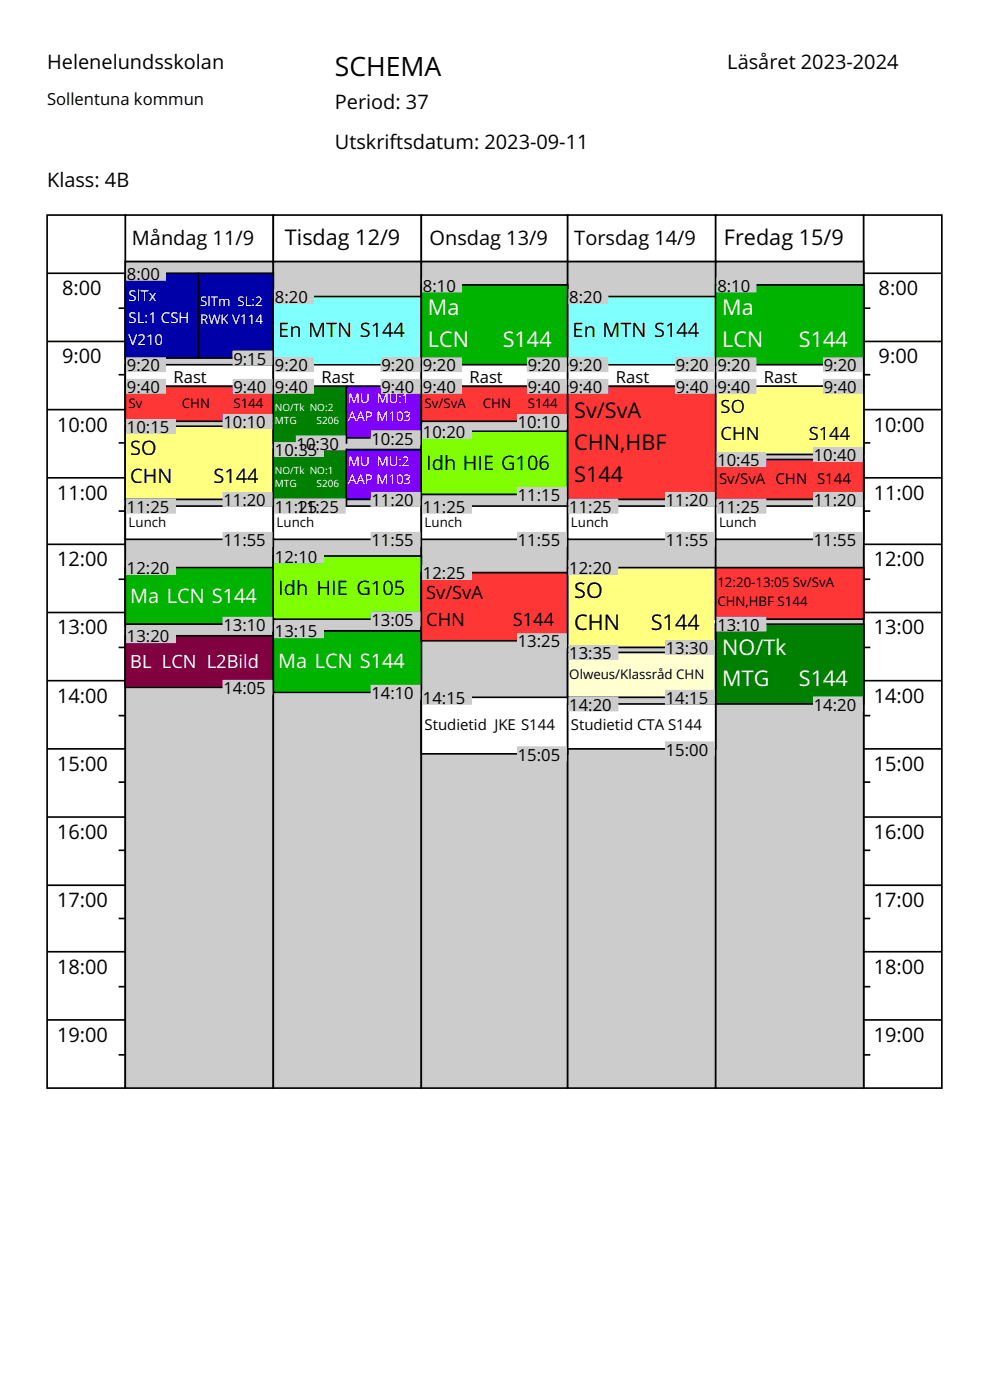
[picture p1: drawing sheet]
<svg xmlns="http://www.w3.org/2000/svg" width="210mm" height="297mm" viewBox="0 0 210 297" stroke-linecap="round" stroke-linejoin="round" font-family="sans-serif">
<defs><g id="words">
<text font-size="5.6" x="71" y="16.2">SCHEMA</text>
<g font-size="4.6">
<text x="60.4" y="52.1">Tisdag 12/9</text>
<text x="153.6" y="52.1">Fredag 15/9</text>
<text x="121.8" y="88.8">Sv/SvA</text>
<text x="121.8" y="95.5">CHN,HBF</text>
<text x="121.8" y="102.2">S144</text>
<text x="121.8" y="126.9">SO</text>
<text x="121.8" y="133.6">CHN</text>
<text x="138.1" y="133.6">S144</text>
</g>
<g font-size="4.6" fill="#fff">
<text x="90.8" y="66.9">Ma</text>
<text x="153.2" y="66.9">Ma</text>
<text x="90.8" y="73.6">LCN</text>
<text x="106.7" y="73.6">S144</text>
<text x="153.2" y="73.6">LCN</text>
<text x="169.4" y="73.6">S144</text>
<text x="153.2" y="138.9">NO/Tk</text>
<text x="153.2" y="145.6">MTG</text>
<text x="169.4" y="145.6">S144</text>
</g>
<g font-size="4.2">
<text x="10" y="14.7">Helenelundsskolan</text>
<text x="154.3" y="14.7">Läsåret 2023-2024</text>
<text x="71" y="23.1">Period: 37</text>
<text x="71" y="31.6">Utskriftsdatum: 2023-09-11</text>
<text x="10" y="39.7">Klass: 4B</text>
<text x="28" y="52">Måndag 11/9</text>
<text x="91.1" y="52">Onsdag 13/9</text>
<text x="121.8" y="52">Torsdag 14/9</text>
<text x="13.2" y="62.6">8:00</text>
<text x="186.4" y="62.6">8:00</text>
<text x="59" y="71.4">En MTN S144</text>
<text x="121.5" y="71.4">En MTN S144</text>
<text x="13.2" y="77.1">9:00</text>
<text x="186.4" y="77.1">9:00</text>
<text x="12.1" y="91.6">10:00</text>
<text x="185.3" y="91.6">10:00</text>
<text x="27.6" y="96.5">SO</text>
<text x="90.4" y="99.7">Idh HIE G106</text>
<text x="12.1" y="106">11:00</text>
<text x="27.6" y="102.5">CHN</text>
<text x="45.3" y="102.5">S144</text>
<text x="185.3" y="106">11:00</text>
<text x="12.1" y="120.1">12:00</text>
<text x="185.3" y="120.1">12:00</text>
<text x="59" y="126.1">Idh HIE G105</text>
<text x="12.1" y="134.6">13:00</text>
<text x="185.3" y="134.6">13:00</text>
<text x="12.1" y="149.1">14:00</text>
<text x="185.3" y="149.1">14:00</text>
<text x="12.1" y="163.5">15:00</text>
<text x="185.3" y="163.5">15:00</text>
<text x="12.1" y="178">16:00</text>
<text x="185.3" y="178">16:00</text>
<text x="12.1" y="192.5">17:00</text>
<text x="185.3" y="192.5">17:00</text>
<text x="12.1" y="206.6">18:00</text>
<text x="185.3" y="206.6">18:00</text>
<text x="12.1" y="221">19:00</text>
<text x="185.3" y="221">19:00</text>
</g>
<g font-size="4.2" fill="#fff">
<text x="27.6" y="127.9">Ma LCN S144</text>
<text x="59" y="141.7">Ma LCN S144</text>
</g>
<g font-size="3.9">
<text x="152.9" y="87.6">SO</text>
<text x="152.9" y="93.3">CHN</text>
<text x="171.6" y="93.3">S144</text>
<text x="90.4" y="127.2">Sv/SvA</text>
<text x="90.4" y="132.8">CHN</text>
<text x="108.8" y="132.8">S144</text>
</g>
<text font-size="3.9" fill="#fff" x="27.6" y="141.6">BL LCN L2Bild</text>
<g font-size="3.5">
<text x="10" y="22.3">Sollentuna kommun</text>
<text x="26.9" y="59.4">8:00</text>
<text x="58.3" y="64.3">8:20</text>
<text x="89.7" y="61.9">8:10</text>
<text x="120.8" y="64.3">8:20</text>
<text x="152.2" y="61.9">8:10</text>
<text x="49.5" y="77.4">9:15</text>
<text x="26.9" y="78.8">9:20</text>
<text x="26.9" y="83.4">9:40</text>
<text x="36.8" y="81.3">Rast</text>
<text x="49.5" y="83.4">9:40</text>
<text x="58.3" y="78.8">9:20</text>
<text x="58.3" y="83.4">9:40</text>
<text x="68.2" y="81.3">Rast</text>
<text x="80.9" y="78.8">9:20</text>
<text x="80.9" y="83.4">9:40</text>
<text x="89.7" y="78.8">9:20</text>
<text x="89.7" y="83.4">9:40</text>
<text x="99.6" y="81.3">Rast</text>
<text x="111.9" y="78.8">9:20</text>
<text x="111.9" y="83.4">9:40</text>
<text x="120.8" y="78.8">9:20</text>
<text x="120.8" y="83.4">9:40</text>
<text x="130.6" y="81.3">Rast</text>
<text x="143.3" y="78.8">9:20</text>
<text x="143.3" y="83.4">9:40</text>
<text x="152.2" y="78.8">9:20</text>
<text x="152.2" y="83.4">9:40</text>
<text x="162" y="81.3">Rast</text>
<text x="174.7" y="78.8">9:20</text>
<text x="174.7" y="83.4">9:40</text>
<text x="26.9" y="91.8">10:15</text>
<text x="47.4" y="90.8">10:10</text>
<text x="62.9" y="95.4">10:30</text>
<text x="78.8" y="94.3">10:25</text>
<text x="89.7" y="92.9">10:20</text>
<text x="109.8" y="90.8">10:10</text>
<text x="58.3" y="96.8">10:35</text>
<text x="152.2" y="98.9">10:45</text>
<text x="172.6" y="97.8">10:40</text>
<text x="47.4" y="107.4">11:20</text>
<text x="78.8" y="107.4">11:20</text>
<text x="109.8" y="106.3">11:15</text>
<text x="141.2" y="107.4">11:20</text>
<text x="172.6" y="107.4">11:20</text>
<text x="26.9" y="108.8">11:25</text>
<text x="58.3" y="108.8">11:25</text>
<text x="62.9" y="108.8">11:25</text>
<text x="89.7" y="108.8">11:25</text>
<text x="120.8" y="108.8">11:25</text>
<text x="152.2" y="108.8">11:25</text>
<text x="47.4" y="115.8">11:55</text>
<text x="58.3" y="119.4">12:10</text>
<text x="78.8" y="115.8">11:55</text>
<text x="109.8" y="115.8">11:55</text>
<text x="141.2" y="115.8">11:55</text>
<text x="172.6" y="115.8">11:55</text>
<text x="26.9" y="121.8">12:20</text>
<text x="89.7" y="122.9">12:25</text>
<text x="120.8" y="121.8">12:20</text>
<text x="26.9" y="136.3">13:20</text>
<text x="47.4" y="133.8">13:10</text>
<text x="58.3" y="135.2">13:15</text>
<text x="78.8" y="132.8">13:05</text>
<text x="109.8" y="137.3">13:25</text>
<text x="152.2" y="133.8">13:10</text>
<text x="120.8" y="139.8">13:35</text>
<text x="141.2" y="138.8">13:30</text>
<text x="47.4" y="147.2">14:05</text>
<text x="78.8" y="148.3">14:10</text>
<text x="89.7" y="149.3">14:15</text>
<text x="141.2" y="149.3">14:15</text>
<text x="120.8" y="150.8">14:20</text>
<text x="172.6" y="150.8">14:20</text>
<text x="109.8" y="161.3">15:05</text>
<text x="141.2" y="160.3">15:00</text>
</g>
<g font-size="3.2" fill="#fff">
<text x="27.3" y="63.9">SlTx</text>
<text x="27.3" y="68.5">SL:1 CSH</text>
<text x="27.3" y="73.1">V210</text>
</g>
<g font-size="3.2">
<text x="152.5" y="102.7">Sv/SvA CHN S144</text>
<text x="90.1" y="155">Studietid JKE S144</text>
<text x="121.1" y="155">Studietid CTA S144</text>
</g>
<g font-size="2.8" fill="#fff">
<text x="42.4" y="65">SlTm SL:2</text>
<text x="42.4" y="68.8">RWK V114</text>
<text x="73.8" y="85.4">MU MU:1</text>
<text x="73.8" y="89.3">AAP M103</text>
<text x="73.8" y="98.8">MU MU:2</text>
<text x="73.8" y="102.7">AAP M103</text>
</g>
<g font-size="2.8">
<text x="27.3" y="86.5">Sv</text>
<text x="38.6" y="86.5">CHN</text>
<text x="49.5" y="86.5">S144</text>
<text x="90.1" y="86.5">Sv/SvA</text>
<text x="102.4" y="86.5">CHN</text>
<text x="111.9" y="86.5">S144</text>
<text x="27.3" y="111.9">Lunch</text>
<text x="58.7" y="111.9">Lunch</text>
<text x="90.1" y="111.9">Lunch</text>
<text x="121.1" y="111.9">Lunch</text>
<text x="152.5" y="111.9">Lunch</text>
<text x="152.2" y="124.6">12:20-13:05 Sv/SvA</text>
<text x="152.2" y="128.5">CHN,HBF S144</text>
<text x="120.8" y="144">Olweus/Klassråd CHN</text>
</g>
<g font-size="2.1" fill="#fff">
<text x="58.3" y="87.1">NO/Tk NO:2</text>
<text x="58.3" y="89.9">MTG</text>
<text x="67.1" y="89.9">S206</text>
<text x="58.3" y="100.5">NO/Tk NO:1</text>
<text x="58.3" y="103.3">MTG</text>
<text x="67.1" y="103.3">S206</text>
</g>
</g></defs>
<g fill="#fff" stroke="#fff" stroke-width=".35">
<path d="M10 10h189.8v35.6h-189.8z"/>
<path d="M10 231.2h189.8v55.4h-189.8z"/>
</g>
<g fill="#fff" stroke="#000" stroke-width=".35">
<path d="M26.6 45.6h31.4v9.9h-31.4z"/>
<path d="M58 45.6h31.4v9.9h-31.4z"/>
<path d="M89.4 45.6h31v9.9h-31z"/>
<path d="M120.4 45.6h31.4v9.9h-31.4z"/>
<path d="M151.8 45.6h31.4v9.9h-31.4z"/>
<path d="M10 45.6h16.6v185.2h-16.6z"/>
</g>
<g fill="#ccc" stroke="#000" stroke-width=".35">
<path d="M26.6 55.5h31.4v175.3h-31.4z"/>
<path d="M58 55.5h31.4v175.3h-31.4z"/>
<path d="M89.4 55.5h31v175.3h-31z"/>
<path d="M120.4 55.5h31.4v175.3h-31.4z"/>
</g>
<path d="M183.2 45.6h16.6v185.2h-16.6z" fill="#fff" stroke="#000" stroke-width=".35"/>
<path d="M151.8 55.5h31.4v175.3h-31.4z" fill="#ccc" stroke="#000" stroke-width=".35"/>
<path d="M26.6 58h15.5v18h-15.5z" fill="#0000a8" stroke="#000" stroke-width=".35"/>
<path d="M26.6 77.4h31.4v4.6h-31.4z" fill="#fff" stroke="#000" stroke-width=".35"/>
<path d="M26.6 82h31.4v7.4h-31.4z" fill="#ff3636" stroke="#000" stroke-width=".35"/>
<path d="M26.6 90.4h31.4v15.5h-31.4z" fill="#ffff80" stroke="#000" stroke-width=".35"/>
<path d="M26.6 107.4h31.4v7h-31.4z" fill="#fff" stroke="#000" stroke-width=".35"/>
<path d="M26.6 120.4h31.4v12h-31.4z" fill="#00b300" stroke="#000" stroke-width=".35"/>
<path d="M26.6 134.9h31.4v10.9h-31.4z" fill="#800040" stroke="#000" stroke-width=".35"/>
<path d="M42.1 58h15.9v18h-15.9z" fill="#0000a8" stroke="#000" stroke-width=".35"/>
<path d="M58 62.9h31.4v14.5h-31.4z" fill="#80ffff" stroke="#000" stroke-width=".35"/>
<path d="M58 77.4h31.4v4.6h-31.4z" fill="#fff" stroke="#000" stroke-width=".35"/>
<g fill="#008000" stroke="#000" stroke-width=".35">
<path d="M58 82h15.5v12h-15.5z"/>
<path d="M58 95.4h15.5v12h-15.5z"/>
</g>
<path d="M58 107.4h31.4v7h-31.4z" fill="#fff" stroke="#000" stroke-width=".35"/>
<path d="M58 117.9h31.4v13.4h-31.4z" fill="#80ff00" stroke="#000" stroke-width=".35"/>
<path d="M58 133.8h31.4v13.1h-31.4z" fill="#00b300" stroke="#000" stroke-width=".35"/>
<g fill="#8000ff" stroke="#000" stroke-width=".35">
<path d="M73.5 82h15.9v10.9h-15.9z"/>
<path d="M73.5 95.4h15.9v10.5h-15.9z"/>
</g>
<path d="M89.4 60.4h31v17h-31z" fill="#00b300" stroke="#000" stroke-width=".35"/>
<path d="M89.4 77.4h31v4.6h-31z" fill="#fff" stroke="#000" stroke-width=".35"/>
<path d="M89.4 82h31v7.4h-31z" fill="#ff3636" stroke="#000" stroke-width=".35"/>
<path d="M89.4 91.5h31v13.4h-31z" fill="#80ff00" stroke="#000" stroke-width=".35"/>
<path d="M89.4 107.4h31v7h-31z" fill="#fff" stroke="#000" stroke-width=".35"/>
<path d="M89.4 121.5h31v14.4h-31z" fill="#ff3636" stroke="#000" stroke-width=".35"/>
<path d="M89.4 147.9h31v12h-31z" fill="#fff" stroke="#000" stroke-width=".35"/>
<path d="M120.4 62.9h31.4v14.5h-31.4z" fill="#80ffff" stroke="#000" stroke-width=".35"/>
<path d="M120.4 77.4h31.4v4.6h-31.4z" fill="#fff" stroke="#000" stroke-width=".35"/>
<path d="M120.4 82h31.4v23.9h-31.4z" fill="#ff3636" stroke="#000" stroke-width=".35"/>
<path d="M120.4 107.4h31.4v7h-31.4z" fill="#fff" stroke="#000" stroke-width=".35"/>
<path d="M120.4 120.4h31.4v16.9h-31.4z" fill="#ffff80" stroke="#000" stroke-width=".35"/>
<path d="M120.4 138.4h31.4v9.5h-31.4z" fill="#ffffcf" stroke="#000" stroke-width=".35"/>
<path d="M120.4 149.3h31.4v9.6h-31.4z" fill="#fff" stroke="#000" stroke-width=".35"/>
<path d="M151.8 60.4h31.4v17h-31.4z" fill="#00b300" stroke="#000" stroke-width=".35"/>
<path d="M151.8 77.4h31.4v4.6h-31.4z" fill="#fff" stroke="#000" stroke-width=".35"/>
<path d="M151.8 82h31.4v14.4h-31.4z" fill="#ffff80" stroke="#000" stroke-width=".35"/>
<path d="M151.8 97.5h31.4v8.4h-31.4z" fill="#ff3636" stroke="#000" stroke-width=".35"/>
<path d="M151.8 107.4h31.4v7h-31.4z" fill="#fff" stroke="#000" stroke-width=".35"/>
<path d="M151.8 120.4h31.4v10.9h-31.4z" fill="#ff3636" stroke="#000" stroke-width=".35"/>
<path d="M151.8 132.4h31.4v16.9h-31.4z" fill="#008000" stroke="#000" stroke-width=".35"/>
<g fill="#ccc" stroke="#ccc" stroke-width=".35">
<path d="M26.9 56.6h8.1v2.8h-8.1z"/>
<path d="M49.5 74.6h8.1v2.8h-8.1z"/>
<path d="M26.9 76h8.1v2.8h-8.1z"/>
<path d="M49.5 80.5h8.1v2.9h-8.1z"/>
<path d="M26.9 80.5h8.1v2.9h-8.1z"/>
<path d="M47.4 88h10.2v2.8h-10.2z"/>
<path d="M26.9 89h10.3v2.8h-10.3z"/>
<path d="M47.4 104.5h10.2v2.9h-10.2z"/>
<path d="M26.9 105.9h10.3v2.9h-10.3z"/>
<path d="M47.4 113h10.2v2.8h-10.2z"/>
<path d="M26.9 119h10.3v2.8h-10.3z"/>
<path d="M47.4 131h10.2v2.8h-10.2z"/>
<path d="M26.9 133.5h10.3v2.8h-10.3z"/>
<path d="M47.4 144.4h10.2v2.8h-10.2z"/>
<path d="M58.3 61.5h8.1v2.8h-8.1z"/>
<path d="M80.9 76h8.1v2.8h-8.1z"/>
<path d="M58.3 76h8.1v2.8h-8.1z"/>
<path d="M80.9 80.5h8.1v2.9h-8.1z"/>
<path d="M58.3 80.5h8.1v2.9h-8.1z"/>
<path d="M62.9 92.5h10.2v2.9h-10.2z"/>
<path d="M78.8 91.5h10.2v2.8h-10.2z"/>
<path d="M58.3 94h10.3v2.8h-10.3z"/>
<path d="M62.9 105.9h10.2v2.9h-10.2z"/>
<path d="M78.8 104.5h10.2v2.9h-10.2z"/>
<path d="M58.3 105.9h10.3v2.9h-10.3z"/>
<path d="M78.8 113h10.2v2.8h-10.2z"/>
<path d="M58.3 116.5h10.3v2.9h-10.3z"/>
<path d="M78.8 129.9h10.2v2.9h-10.2z"/>
<path d="M58.3 132.4h10.3v2.8h-10.3z"/>
<path d="M78.8 145.5h10.2v2.8h-10.2z"/>
<path d="M89.7 59h8.1v2.9h-8.1z"/>
<path d="M111.9 76h8.2v2.8h-8.2z"/>
<path d="M89.7 76h8.1v2.8h-8.1z"/>
<path d="M111.9 80.5h8.2v2.9h-8.2z"/>
<path d="M89.7 80.5h8.1v2.9h-8.1z"/>
<path d="M109.8 88h10.3v2.8h-10.3z"/>
<path d="M89.7 90.1h10.3v2.8h-10.3z"/>
<path d="M109.8 103.5h10.3v2.8h-10.3z"/>
<path d="M89.7 105.9h10.3v2.9h-10.3z"/>
<path d="M109.8 113h10.3v2.8h-10.3z"/>
<path d="M89.7 120.1h10.3v2.8h-10.3z"/>
<path d="M109.8 134.5h10.3v2.8h-10.3z"/>
<path d="M89.7 146.5h10.3v2.8h-10.3z"/>
<path d="M109.8 158.5h10.3v2.8h-10.3z"/>
<path d="M120.8 61.5h8.1v2.8h-8.1z"/>
<path d="M143.3 76h8.2v2.8h-8.2z"/>
<path d="M120.8 76h8.1v2.8h-8.1z"/>
<path d="M143.3 80.5h8.2v2.9h-8.2z"/>
<path d="M120.8 80.5h8.1v2.9h-8.1z"/>
<path d="M141.2 104.5h10.3v2.9h-10.3z"/>
<path d="M120.8 105.9h10.2v2.9h-10.2z"/>
<path d="M141.2 113h10.3v2.8h-10.3z"/>
<path d="M120.8 119h10.2v2.8h-10.2z"/>
<path d="M141.2 135.9h10.3v2.9h-10.3z"/>
<path d="M120.8 137h10.2v2.8h-10.2z"/>
<path d="M141.2 146.5h10.3v2.8h-10.3z"/>
<path d="M120.8 147.9h10.2v2.9h-10.2z"/>
<path d="M141.2 157.5h10.3v2.8h-10.3z"/>
<path d="M152.2 59h8.1v2.9h-8.1z"/>
<path d="M174.7 76h8.2v2.8h-8.2z"/>
<path d="M152.2 76h8.1v2.8h-8.1z"/>
<path d="M174.7 80.5h8.2v2.9h-8.2z"/>
<path d="M152.2 80.5h8.1v2.9h-8.1z"/>
<path d="M172.6 95h10.3v2.8h-10.3z"/>
<path d="M152.2 96.1h10.2v2.8h-10.2z"/>
<path d="M172.6 104.5h10.3v2.9h-10.3z"/>
<path d="M152.2 105.9h10.2v2.9h-10.2z"/>
<path d="M172.6 113h10.3v2.8h-10.3z"/>
<path d="M152.2 131h10.2v2.8h-10.2z"/>
<path d="M172.6 147.9h10.3v2.9h-10.3z"/>
</g>
<g fill="none" stroke="#000" stroke-width=".35">
<path d="M10 58h16.6M183.2 58h16.6M10 72.4h16.6M25.2 65.4h1.4M25.2 79.5h1.4M183.2 65.4h1.4M183.2 72.4h16.6M183.2 79.5h1.4M10 86.9h16.6M25.2 94h1.4M183.2 86.9h16.6M183.2 94h1.4"/>
<path d="M10 101.4h16.6M10 115.5h16.6M25.2 108.4h1.4M183.2 101.4h16.6M183.2 108.4h1.4M183.2 115.5h16.6M10 129.9h16.6M25.2 122.9h1.4M25.2 137.3h1.4M183.2 122.9h1.4M183.2 129.9h16.6M183.2 137.3h1.4"/>
<path d="M10 144.4h16.6M10 158.9h16.6M25.2 151.8h1.4M183.2 144.4h16.6M183.2 151.8h1.4M183.2 158.9h16.6M10 173.3h16.6M25.2 165.9h1.4M183.2 165.9h1.4M183.2 173.3h16.6M10 187.8h16.6M25.2 180.4h1.4"/>
<path d="M25.2 194.9h1.4M183.2 180.4h1.4M183.2 187.8h16.6M183.2 194.9h1.4M10 201.9h16.6M10 216.4h16.6M25.2 209.3h1.4M183.2 201.9h16.6M183.2 209.3h1.4M183.2 216.4h16.6M25.2 223.8h1.4M183.2 223.8h1.4"/>
</g>
<use href="#words"/>
</svg>
